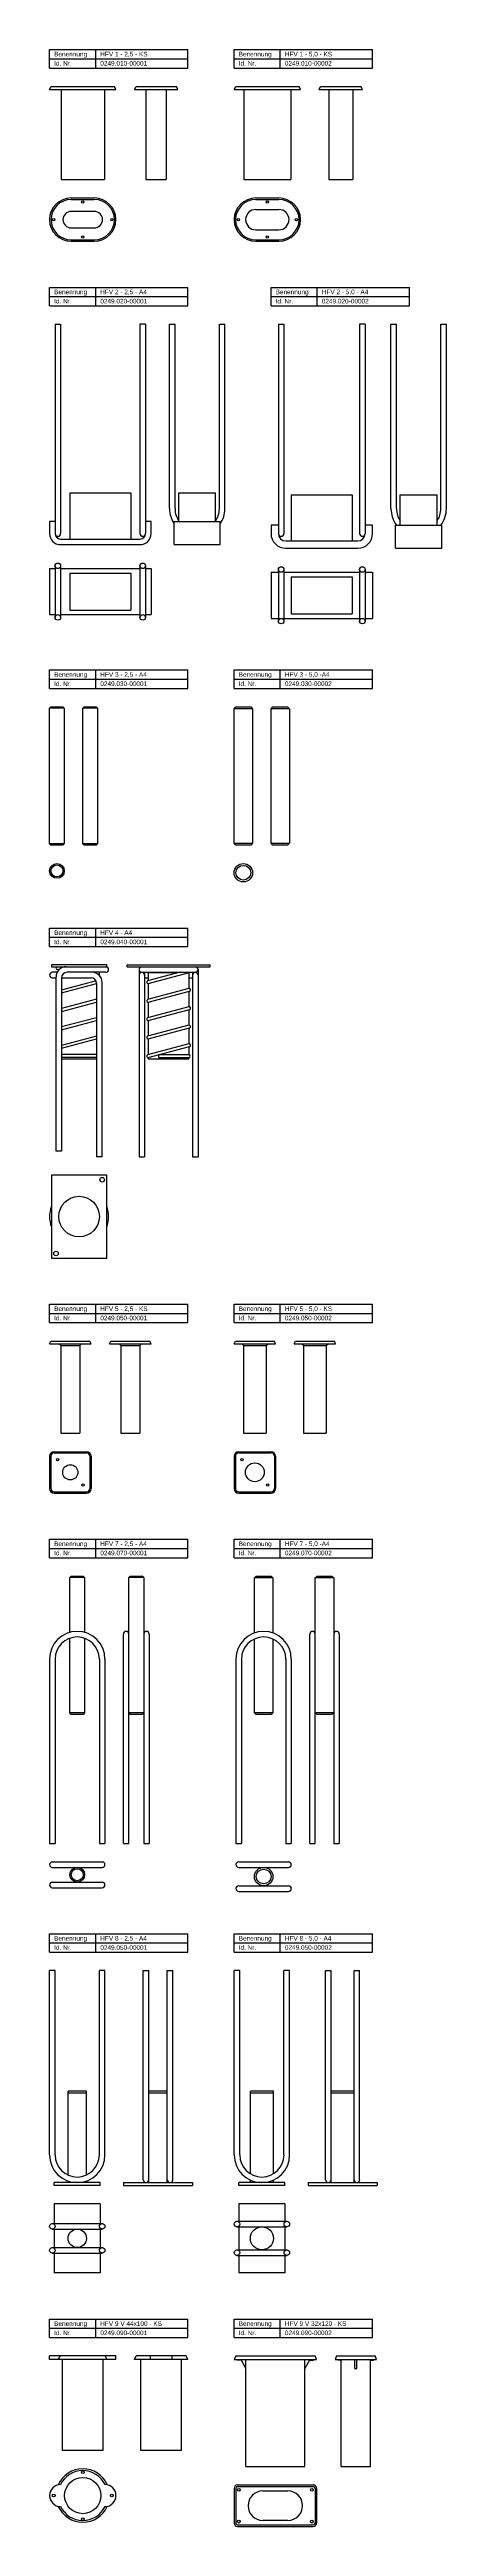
# Model space of a CAD drawing. Header units: millimetres. Extents: x 77 to 507, y 249 to 2936.
import ezdxf

# ---------------------------------------------------------------- set-up
doc = ezdxf.new("R2010")
doc.units = ezdxf.units.MM
doc.header["$LTSCALE"] = 15
doc.layers.add('HALFEN', color=2, linetype='CONTINUOUS')
doc.styles.add('ARIAL50', font='ARIAL.TTF', dxfattribs={"height": 5})

msp = doc.modelspace()

# ---------------------------------------------------------------- linework, layer by layer
at = {"layer": 'HALFEN'}
for p, q in [((77.2, 2936.2), (227.2, 2936.2)), ((77.2, 2916.2), (77.2, 2936.2)), ((127.2, 2916.2), (127.2, 2936.2)), ((227.2, 2916.2), (227.2, 2936.2)), ((277.2, 2936.2), (427.2, 2936.2)), ((277.2, 2916.2), (277.2, 2936.2)), ((327.2, 2916.2), (327.2, 2936.2)), ((427.2, 2916.2), (427.2, 2936.2)), ((77.2, 2926.2), (227.2, 2926.2)), ((77.2, 2916.2), (227.2, 2916.2)), ((277.2, 2926.2), (427.2, 2926.2)), ((277.2, 2916.2), (427.2, 2916.2)), ((77.2, 2892.8), (78.9, 2896.2)), ((77.2, 2892.8), (149.2, 2892.8)), ((78.9, 2896.2), (147.6, 2896.2)), ((89.7, 2892.8), (89.7, 2795.2)), ((136.7, 2892.8), (136.7, 2795.2)), ((149.2, 2892.8), (147.6, 2896.2)), ((169.2, 2892.8), (170.9, 2896.2)), ((169.2, 2892.8), (216.2, 2892.8)), ((170.9, 2896.2), (214.6, 2896.2)), ((181.7, 2892.8), (181.7, 2795.2)), ((203.7, 2892.8), (203.7, 2795.2)), ((216.2, 2892.8), (214.6, 2896.2)), ((277.2, 2892.8), (278.9, 2896.2)), ((277.2, 2892.8), (349.2, 2892.8)), ((278.9, 2896.2), (347.6, 2896.2)), ((287.7, 2892.8), (287.7, 2795.2)), ((338.7, 2892.8), (338.7, 2795.2)), ((349.2, 2892.8), (347.6, 2896.2)), ((369.2, 2892.8), (370.9, 2896.2)), ((369.2, 2892.8), (416.2, 2892.8)), ((370.9, 2896.2), (414.6, 2896.2)), ((379.7, 2892.8), (379.7, 2795.2)), ((405.7, 2892.8), (405.7, 2795.2)), ((416.2, 2892.8), (414.6, 2896.2)), ((89.7, 2795.2), (136.7, 2795.2)), ((181.7, 2795.2), (203.7, 2795.2)), ((287.7, 2795.2), (338.7, 2795.2)), ((379.7, 2795.2), (405.7, 2795.2)), ((100.7, 2775.2), (125.7, 2775.2)), ((100.7, 2773.6), (125.7, 2773.6)), ((300.7, 2775.2), (325.7, 2775.2)), ((300.7, 2773.6), (325.7, 2773.6)), ((100.7, 2760.8), (125.7, 2760.8)), ((100.7, 2742.8), (125.7, 2742.8)), ((300.7, 2762.8), (325.7, 2762.8)), ((300.7, 2740.8), (325.7, 2740.8)), ((100.7, 2729.9), (125.7, 2729.9)), ((100.7, 2728.2), (125.7, 2728.2)), ((300.7, 2729.9), (325.7, 2729.9)), ((300.7, 2728.2), (325.7, 2728.2)), ((77.2, 2678.2), (227.2, 2678.2)), ((77.2, 2658.2), (77.2, 2678.2)), ((77.2, 2668.2), (227.2, 2668.2)), ((127.2, 2658.2), (127.2, 2678.2)), ((227.2, 2658.2), (227.2, 2678.2)), ((317.2, 2678.2), (467.2, 2678.2)), ((317.2, 2658.2), (317.2, 2678.2)), ((317.2, 2668.2), (467.2, 2668.2)), ((367.2, 2658.2), (367.2, 2678.2)), ((467.2, 2658.2), (467.2, 2678.2)), ((77.2, 2658.2), (227.2, 2658.2)), ((83.2, 2638.2), (83.2, 2411.2)), ((83.2, 2638.2), (89.2, 2638.2)), ((89.2, 2638.2), (89.2, 2411.2)), ((175.2, 2638.2), (175.2, 2411.2)), ((181.2, 2638.2), (175.2, 2638.2)), ((181.2, 2638.2), (181.2, 2411.2)), ((207.2, 2638.2), (213.2, 2638.2)), ((207.2, 2438.2), (207.2, 2638.2)), ((213.2, 2438.2), (213.2, 2638.2)), ((261.2, 2438.2), (261.2, 2638.2)), ((261.2, 2638.2), (267.2, 2638.2)), ((267.2, 2438.2), (267.2, 2638.2)), ((317.2, 2658.2), (467.2, 2658.2)), ((325.2, 2638.2), (325.2, 2411.2)), ((325.2, 2638.2), (331.2, 2638.2)), ((331.2, 2638.2), (331.2, 2411.2)), ((413.2, 2638.2), (413.2, 2411.2)), ((419.2, 2638.2), (413.2, 2638.2)), ((419.2, 2638.2), (419.2, 2411.2)), ((447.2, 2438.2), (447.2, 2638.2)), ((447.2, 2638.2), (453.2, 2638.2)), ((453.2, 2438.2), (453.2, 2638.2)), ((501.2, 2438.2), (501.2, 2638.2)), ((501.2, 2638.2), (507.2, 2638.2)), ((507.2, 2438.2), (507.2, 2638.2)), ((99.2, 2455.2), (165.2, 2455.2)), ((99.2, 2455.2), (99.2, 2405.2)), ((165.2, 2455.2), (165.2, 2405.2)), ((217.2, 2455.2), (257.2, 2455.2)), ((217.2, 2424.2), (217.2, 2455.2)), ((257.2, 2424.2), (257.2, 2455.2)), ((339.2, 2453.2), (339.2, 2403.2)), ((339.2, 2453.2), (405.2, 2453.2)), ((405.2, 2453.2), (405.2, 2403.2)), ((457.2, 2453.2), (497.2, 2453.2)), ((457.2, 2420.2), (457.2, 2453.2)), ((497.2, 2420.2), (497.2, 2453.2)), ((77.2, 2424.2), (77.2, 2411.2)), ((83.2, 2424.2), (77.2, 2424.2)), ((187.2, 2424.2), (181.2, 2424.2)), ((187.2, 2411.2), (187.2, 2424.2)), ((212.2, 2399.2), (212.2, 2424.2)), ((212.2, 2424.2), (262.2, 2424.2)), ((262.2, 2399.2), (262.2, 2424.2)), ((317.2, 2420.2), (317.2, 2411.2)), ((325.2, 2420.2), (317.2, 2420.2)), ((427.2, 2420.2), (419.2, 2420.2)), ((427.2, 2411.2), (427.2, 2420.2)), ((452.2, 2420.2), (502.2, 2420.2)), ((452.2, 2395.2), (452.2, 2420.2)), ((502.2, 2395.2), (502.2, 2420.2)), ((89.2, 2405.2), (175.2, 2405.2)), ((89.2, 2399.2), (175.2, 2399.2)), ((212.2, 2399.2), (262.2, 2399.2)), ((333.2, 2403.2), (411.2, 2403.2)), ((333.2, 2395.2), (411.2, 2395.2)), ((452.2, 2395.2), (502.2, 2395.2)), ((77.2, 2373.2), (77.2, 2323.2)), ((77.2, 2373.2), (83.2, 2373.2)), ((83.2, 2376.2), (83.2, 2320.2)), ((89.2, 2376.2), (89.2, 2320.2)), ((89.2, 2373.2), (175.2, 2373.2)), ((99.2, 2368.2), (99.2, 2328.2)), ((99.2, 2368.2), (165.2, 2368.2)), ((165.2, 2368.2), (165.2, 2328.2)), ((175.2, 2376.2), (175.2, 2320.2)), ((181.2, 2376.2), (181.2, 2320.2)), ((181.2, 2373.2), (187.2, 2373.2)), ((187.2, 2373.2), (187.2, 2323.2)), ((317.2, 2369.2), (317.2, 2319.2)), ((317.2, 2369.2), (325.2, 2369.2)), ((325.2, 2372.2), (325.2, 2316.2)), ((331.2, 2372.2), (331.2, 2316.2)), ((331.2, 2369.2), (413.2, 2369.2)), ((413.2, 2372.2), (413.2, 2316.2)), ((419.2, 2372.2), (419.2, 2316.2)), ((419.2, 2369.2), (427.2, 2369.2)), ((427.2, 2369.2), (427.2, 2319.2)), ((339.2, 2364.2), (405.2, 2364.2)), ((339.2, 2364.2), (339.2, 2324.2)), ((405.2, 2364.2), (405.2, 2324.2)), ((77.2, 2323.2), (83.2, 2323.2)), ((89.2, 2323.2), (175.2, 2323.2)), ((99.2, 2328.2), (165.2, 2328.2)), ((181.2, 2323.2), (187.2, 2323.2)), ((317.2, 2319.2), (325.2, 2319.2)), ((329.2, 2319.2), (413.2, 2319.2)), ((339.2, 2324.2), (405.2, 2324.2)), ((419.2, 2319.2), (427.2, 2319.2)), ((77.2, 2263.2), (227.2, 2263.2)), ((77.2, 2243.2), (77.2, 2263.2)), ((127.2, 2243.2), (127.2, 2263.2)), ((227.2, 2243.2), (227.2, 2263.2)), ((277.2, 2263.2), (427.2, 2263.2)), ((277.2, 2243.2), (277.2, 2263.2)), ((327.2, 2243.2), (327.2, 2263.2)), ((427.2, 2243.2), (427.2, 2263.2)), ((77.2, 2253.2), (227.2, 2253.2)), ((77.2, 2243.2), (227.2, 2243.2)), ((277.2, 2253.2), (427.2, 2253.2)), ((277.2, 2243.2), (427.2, 2243.2)), ((78.7, 2223.2), (77.2, 2221.8)), ((77.2, 2074.7), (77.2, 2221.8)), ((93.2, 2221.8), (77.2, 2221.8)), ((78.7, 2223.2), (91.7, 2223.2)), ((91.7, 2223.2), (93.2, 2221.8)), ((93.2, 2221.8), (93.2, 2074.7)), ((113.2, 2221.8), (114.7, 2223.2)), ((113.2, 2074.7), (113.2, 2221.8)), ((129.2, 2221.8), (113.2, 2221.8)), ((114.7, 2223.2), (127.7, 2223.2)), ((129.2, 2221.8), (127.7, 2223.2)), ((129.2, 2221.8), (129.2, 2074.7)), ((277.2, 2221.2), (279.2, 2223.2)), ((277.2, 2075.2), (277.2, 2221.2)), ((297.2, 2221.2), (277.2, 2221.2)), ((279.2, 2223.2), (295.2, 2223.2)), ((295.2, 2223.2), (297.2, 2221.2)), ((297.2, 2221.2), (297.2, 2075.2)), ((317.2, 2221.2), (319.2, 2223.2)), ((317.2, 2075.2), (317.2, 2221.2)), ((337.2, 2221.2), (317.2, 2221.2)), ((319.2, 2223.2), (335.2, 2223.2)), ((335.2, 2223.2), (337.2, 2221.2)), ((337.2, 2221.2), (337.2, 2075.2)), ((78.7, 2073.2), (77.2, 2074.7)), ((93.2, 2074.7), (77.2, 2074.7)), ((91.7, 2073.2), (78.7, 2073.2)), ((93.2, 2074.7), (91.7, 2073.2)), ((113.2, 2074.7), (114.7, 2073.2)), ((129.2, 2074.7), (113.2, 2074.7)), ((127.7, 2073.2), (114.7, 2073.2)), ((127.7, 2073.2), (129.2, 2074.7)), ((277.2, 2075.2), (297.2, 2075.2)), ((279.2, 2073.2), (277.2, 2075.2)), ((295.2, 2073.2), (279.2, 2073.2)), ((297.2, 2075.2), (295.2, 2073.2)), ((319.2, 2073.2), (317.2, 2075.2)), ((317.2, 2075.2), (337.2, 2075.2)), ((335.2, 2073.2), (319.2, 2073.2)), ((337.2, 2075.2), (335.2, 2073.2)), ((77.2, 1983.2), (227.2, 1983.2)), ((77.2, 1963.2), (77.2, 1983.2)), ((77.2, 1973.2), (227.2, 1973.2)), ((77.2, 1963.2), (227.2, 1963.2)), ((127.2, 1963.2), (127.2, 1983.2)), ((227.2, 1963.2), (227.2, 1983.2)), ((139.2, 1943.2), (79.2, 1943.2)), ((79.2, 1943.2), (79.2, 1941.2)), ((79.2, 1941.2), (139.2, 1941.2)), ((85.5, 1935.2), (80.2, 1935.2)), ((85.7, 1941.2), (132.7, 1941.2)), ((85.7, 1941.2), (85.7, 1941.2)), ((85.7, 1938.2), (85.7, 1938.2)), ((85.7, 1938.2), (87.7, 1938.2)), ((138.2, 1935.2), (96.2, 1935.2)), ((131.2, 1931.8), (131.2, 1935.2)), ((132.7, 1941.2), (132.7, 1941.2)), ((139.2, 1941.2), (139.2, 1943.2)), ((161.2, 1941.2), (161.2, 1943.2)), ((161.2, 1943.2), (251.2, 1943.2)), ((161.2, 1941.2), (251.2, 1941.2)), ((174.2, 1938.2), (174.2, 1735.2)), ((177.2, 1935.2), (235.2, 1935.2)), ((180.2, 1935.2), (180.2, 1735.2)), ((218.7, 1935.2), (183.5, 1925.8)), ((184.2, 1922.9), (229, 1934.9)), ((216.6, 1934.7), (184.2, 1934.7)), ((184.2, 1934.7), (184.2, 1926)), ((216.6, 1934.7), (216.6, 1935.2)), ((228.2, 1934.7), (228.2, 1917.8)), ((232.2, 1935.2), (232.2, 1735.2)), ((238.2, 1938.2), (238.2, 1735.2)), ((251.2, 1941.2), (251.2, 1943.2)), ((80.2, 1929.2), (84.2, 1929.2)), ((84.2, 1741.2), (84.2, 1930.2)), ((90.2, 1929.2), (90.2, 1741.2)), ((90.2, 1929.2), (122.2, 1929.2)), ((127.6, 1925.9), (90.2, 1915.9)), ((90.2, 1912.8), (128.2, 1922.9)), ((128.2, 1923.2), (128.2, 1735.2)), ((134.2, 1735.2), (134.2, 1924.2)), ((180.2, 1929.2), (184.2, 1929.2)), ((228.2, 1917.8), (183.5, 1905.8)), ((184.2, 1922.9), (184.2, 1906)), ((184.2, 1902.9), (229, 1914.9)), ((228.2, 1929.2), (232.2, 1929.2)), ((228.2, 1914.7), (228.2, 1897.8)), ((128.2, 1906), (90.2, 1895.9)), ((90.2, 1892.8), (128.2, 1902.9)), ((128.2, 1886), (90.2, 1875.9)), ((90.2, 1872.8), (128.2, 1882.9)), ((228.2, 1897.8), (183.5, 1885.8)), ((184.2, 1902.9), (184.2, 1886)), ((184.2, 1882.9), (229, 1894.9)), ((184.2, 1882.9), (184.2, 1866)), ((228.2, 1894.7), (228.2, 1877.8)), ((128.2, 1866), (90.2, 1855.9)), ((90.2, 1852.8), (128.2, 1862.9)), ((228.2, 1877.8), (183.5, 1865.8)), ((228.2, 1857.8), (183.5, 1845.8)), ((184.2, 1862.9), (229, 1874.9)), ((184.2, 1862.9), (184.2, 1846)), ((184.2, 1842.9), (229, 1854.9)), ((228.2, 1874.7), (228.2, 1857.8)), ((228.2, 1854.7), (228.2, 1845.9)), ((128.2, 1845.9), (90.2, 1845.9)), ((128.2, 1842.9), (90.2, 1842.9)), ((90.2, 1841.2), (128.2, 1841.2)), ((184.2, 1842.9), (184.2, 1841.2)), ((184.2, 1841.2), (228.2, 1841.2)), ((195.3, 1845.9), (228.2, 1845.9)), ((195.3, 1845.9), (195.3, 1842.9)), ((195.3, 1842.9), (228.2, 1842.9)), ((228.2, 1842.9), (228.2, 1841.2)), ((90.2, 1741.2), (84.2, 1741.2)), ((134.2, 1735.2), (128.2, 1735.2)), ((174.2, 1735.2), (180.2, 1735.2)), ((232.2, 1735.2), (238.2, 1735.2)), ((77.2, 1575.2), (227.2, 1575.2)), ((77.2, 1555.2), (77.2, 1575.2)), ((77.2, 1565.2), (227.2, 1565.2)), ((127.2, 1555.2), (127.2, 1575.2)), ((227.2, 1555.2), (227.2, 1575.2)), ((277.2, 1575.2), (427.2, 1575.2)), ((277.2, 1555.2), (277.2, 1575.2)), ((277.2, 1565.2), (427.2, 1565.2)), ((327.2, 1555.2), (327.2, 1575.2)), ((427.2, 1555.2), (427.2, 1575.2)), ((77.2, 1555.2), (227.2, 1555.2)), ((77.2, 1532.2), (78.6, 1535.2)), ((77.2, 1532.2), (122.2, 1532.2)), ((78.6, 1535.2), (120.9, 1535.2)), ((89.5, 1530.2), (87.5, 1532.2)), ((110, 1530.2), (112, 1532.2)), ((122.2, 1532.2), (120.9, 1535.2)), ((142.2, 1532.2), (143.6, 1535.2)), ((142.2, 1532.2), (187.2, 1532.2)), ((143.6, 1535.2), (185.9, 1535.2)), ((154.5, 1530.2), (152.5, 1532.2)), ((175, 1530.2), (177, 1532.2)), ((187.2, 1532.2), (185.9, 1535.2)), ((277.2, 1555.2), (427.2, 1555.2)), ((277.2, 1532.2), (278.6, 1535.2)), ((277.2, 1532.2), (322.2, 1532.2)), ((278.6, 1535.2), (320.9, 1535.2)), ((287.5, 1530.2), (285.5, 1532.2)), ((312, 1530.2), (314, 1532.2)), ((322.2, 1532.2), (320.9, 1535.2)), ((342.2, 1532.2), (343.6, 1535.2)), ((342.2, 1532.2), (387.2, 1532.2)), ((343.6, 1535.2), (385.9, 1535.2)), ((352.5, 1530.2), (350.5, 1532.2)), ((377, 1530.2), (379, 1532.2)), ((387.2, 1532.2), (385.9, 1535.2)), ((89.5, 1530.2), (89.5, 1435.2)), ((89.5, 1530.2), (110, 1530.2)), ((110, 1530.2), (110, 1435.2)), ((154.5, 1530.2), (154.5, 1435.2)), ((154.5, 1530.2), (175, 1530.2)), ((175, 1530.2), (175, 1435.2)), ((287.5, 1530.2), (312, 1530.2)), ((287.5, 1530.2), (287.5, 1435.2)), ((312, 1530.2), (312, 1435.2)), ((352.5, 1530.2), (377, 1530.2)), ((352.5, 1530.2), (352.5, 1435.2)), ((377, 1530.2), (377, 1435.2)), ((89.5, 1435.2), (110, 1435.2)), ((154.5, 1435.2), (175, 1435.2)), ((287.5, 1435.2), (312, 1435.2)), ((352.5, 1435.2), (377, 1435.2)), ((77.2, 1410.2), (77.2, 1375.2)), ((78.6, 1410.3), (78.6, 1375.2)), ((82.2, 1415.2), (117.2, 1415.2)), ((82.2, 1413.9), (117.3, 1413.9)), ((120.9, 1410.3), (120.9, 1375.2)), ((122.2, 1410.2), (122.2, 1375.2)), ((277.2, 1410.2), (277.2, 1375.2)), ((278.6, 1410.3), (278.6, 1375.2)), ((282.2, 1415.2), (317.2, 1415.2)), ((282.2, 1413.9), (317.3, 1413.9)), ((320.9, 1410.3), (320.9, 1375.2)), ((322.2, 1410.2), (322.2, 1375.2)), ((82.2, 1371.6), (117.3, 1371.6)), ((282.2, 1371.6), (317.3, 1371.6)), ((82.2, 1370.2), (117.2, 1370.2)), ((282.2, 1370.2), (317.2, 1370.2)), ((77.2, 1320.2), (227.2, 1320.2)), ((77.2, 1300.2), (77.2, 1320.2)), ((127.2, 1300.2), (127.2, 1320.2)), ((227.2, 1300.2), (227.2, 1320.2)), ((277.2, 1320.2), (427.2, 1320.2)), ((277.2, 1300.2), (277.2, 1320.2)), ((327.2, 1300.2), (327.2, 1320.2)), ((427.2, 1300.2), (427.2, 1320.2)), ((77.2, 1310.2), (227.2, 1310.2)), ((77.2, 1300.2), (227.2, 1300.2)), ((277.2, 1310.2), (427.2, 1310.2)), ((277.2, 1300.2), (427.2, 1300.2)), ((100.7, 1280.2), (99.2, 1278.8)), ((115.2, 1278.8), (99.2, 1278.8)), ((99.2, 1219.2), (99.2, 1278.8)), ((100.7, 1280.2), (113.7, 1280.2)), ((113.7, 1280.2), (115.2, 1278.8)), ((115.2, 1278.8), (115.2, 1219.2)), ((163.2, 1278.8), (164.7, 1280.2)), ((163.2, 990.2), (163.2, 1278.8)), ((179.2, 1278.8), (163.2, 1278.8)), ((164.7, 1280.2), (177.7, 1280.2)), ((179.2, 1278.8), (177.7, 1280.2)), ((179.2, 1278.8), (179.2, 990.2)), ((299.2, 1278.2), (301.2, 1280.2)), ((319.2, 1278.2), (299.2, 1278.2)), ((299.2, 1218.5), (299.2, 1278.2)), ((301.2, 1280.2), (317.2, 1280.2)), ((317.2, 1280.2), (319.2, 1278.2)), ((319.2, 1278.2), (319.2, 1218.5)), ((365.2, 1278.2), (367.2, 1280.2)), ((365.2, 990.2), (365.2, 1278.2)), ((385.2, 1278.2), (365.2, 1278.2)), ((367.2, 1280.2), (383.2, 1280.2)), ((383.2, 1280.2), (385.2, 1278.2)), ((385.2, 1278.2), (385.2, 990.2)), ((99.2, 1131.8), (99.2, 1212.9)), ((115.2, 1212.9), (115.2, 1131.8)), ((157.2, 990.2), (157.2, 1217.2)), ((185.2, 1217.2), (185.2, 990.2)), ((299.2, 1132.2), (299.2, 1212.1)), ((319.2, 1212.1), (319.2, 1132.2)), ((359.2, 990.2), (359.2, 1217.2)), ((391.2, 1217.2), (391.2, 990.2)), ((77.2, 1190.2), (77.2, 990.2)), ((83.2, 1190.2), (83.2, 990.2)), ((131.2, 1190.2), (131.2, 990.2)), ((137.2, 1190.2), (137.2, 990.2)), ((279.2, 1190.2), (279.2, 990.2)), ((285.2, 1190.2), (285.2, 990.2)), ((333.2, 1190.2), (333.2, 990.2)), ((339.2, 1190.2), (339.2, 990.2)), ((115.2, 1131.8), (99.2, 1131.8)), ((100.7, 1130.2), (99.2, 1131.8)), ((113.7, 1130.2), (100.7, 1130.2)), ((115.2, 1131.8), (113.7, 1130.2)), ((179.2, 1131.8), (163.2, 1131.8)), ((163.2, 1131.8), (164.7, 1130.2)), ((177.7, 1130.2), (164.7, 1130.2)), ((177.7, 1130.2), (179.2, 1131.8)), ((299.2, 1132.2), (319.2, 1132.2)), ((301.2, 1130.2), (299.2, 1132.2)), ((317.2, 1130.2), (301.2, 1130.2)), ((319.2, 1132.2), (317.2, 1130.2)), ((365.2, 1132.2), (385.2, 1132.2)), ((367.2, 1130.2), (365.2, 1132.2)), ((383.2, 1130.2), (367.2, 1130.2)), ((385.2, 1132.2), (383.2, 1130.2)), ((77.2, 990.2), (83.2, 990.2)), ((80.2, 970.2), (134.2, 970.2)), ((131.2, 990.2), (137.2, 990.2)), ((157.2, 990.2), (163.2, 990.2)), ((179.2, 990.2), (185.2, 990.2)), ((279.2, 990.2), (285.2, 990.2)), ((282.2, 970.2), (336.2, 970.2)), ((333.2, 990.2), (339.2, 990.2)), ((359.2, 990.2), (365.2, 990.2)), ((385.2, 990.2), (391.2, 990.2)), ((80.2, 964.2), (134.2, 964.2)), ((80.2, 948.2), (134.2, 948.2)), ((80.2, 942.2), (134.2, 942.2)), ((282.2, 964.2), (336.2, 964.2)), ((282.2, 944.2), (336.2, 944.2)), ((282.2, 938.2), (336.2, 938.2)), ((77.2, 892.3), (227.2, 892.3)), ((77.2, 872.3), (77.2, 892.3)), ((127.2, 872.3), (127.2, 892.3)), ((227.2, 872.3), (227.2, 892.3)), ((277.2, 892.3), (427.2, 892.3)), ((277.2, 872.3), (277.2, 892.3)), ((327.2, 872.3), (327.2, 892.3)), ((427.2, 872.3), (427.2, 892.3)), ((77.2, 882.3), (227.2, 882.3)), ((77.2, 872.3), (227.2, 872.3)), ((277.2, 882.3), (427.2, 882.3)), ((277.2, 872.3), (427.2, 872.3)), ((77.2, 652.3), (77.2, 852.3)), ((83.2, 852.3), (77.2, 852.3)), ((83.2, 652.3), (83.2, 852.3)), ((131.2, 652.3), (131.2, 852.3)), ((137.2, 852.3), (131.2, 852.3)), ((137.2, 652.3), (137.2, 852.3)), ((178.8, 852.3), (184.8, 852.3)), ((178.8, 625.3), (178.8, 852.3)), ((184.8, 622.3), (184.8, 852.3)), ((204.8, 622.3), (204.8, 852.3)), ((204.8, 852.3), (210.8, 852.3)), ((210.8, 625.3), (210.8, 852.3)), ((277.2, 652.3), (277.2, 852.3)), ((283.3, 852.3), (277.2, 852.3)), ((283.3, 652.3), (283.3, 852.3)), ((331.2, 652.3), (331.2, 852.3)), ((337.2, 852.3), (331.2, 852.3)), ((337.2, 652.3), (337.2, 852.3)), ((376.3, 625.3), (376.3, 852.3)), ((376.3, 852.3), (382.3, 852.3)), ((382.3, 622.3), (382.3, 852.3)), ((407.3, 622.3), (407.3, 852.3)), ((407.3, 852.3), (413.2, 852.3)), ((413.2, 625.3), (413.2, 852.3)), ((117.2, 721.3), (97.3, 721.3)), ((97.3, 630.4), (97.3, 721.3)), ((117.2, 719.3), (97.3, 719.3)), ((117.2, 630.4), (117.2, 721.3)), ((204.8, 721.3), (184.8, 721.3)), ((204.8, 719.3), (184.8, 719.3)), ((294.8, 631.8), (294.8, 721.3)), ((319.8, 721.3), (294.8, 721.3)), ((319.8, 719.3), (294.8, 719.3)), ((319.8, 631.8), (319.8, 721.3)), ((407.3, 721.3), (382.3, 721.3)), ((407.3, 719.3), (382.3, 719.3)), ((132.2, 622.3), (82.2, 622.3)), ((82.2, 619.3), (82.2, 622.3)), ((132.2, 619.3), (82.2, 619.3)), ((97.3, 622.3), (97.3, 624)), ((117.2, 622.3), (117.2, 624)), ((132.2, 619.3), (132.2, 622.3)), ((157.2, 622.3), (157.2, 619.3)), ((157.2, 622.3), (232.2, 622.3)), ((157.2, 619.3), (232.2, 619.3)), ((232.2, 622.3), (232.2, 619.3)), ((332.2, 622.3), (282.2, 622.3)), ((282.2, 619.3), (282.2, 622.3)), ((332.2, 619.3), (282.2, 619.3)), ((294.8, 622.3), (294.8, 625)), ((319.8, 622.3), (319.8, 625)), ((332.2, 619.3), (332.2, 622.3)), ((357.3, 622.3), (432.3, 622.3)), ((357.3, 622.3), (357.3, 619.3)), ((357.3, 619.3), (432.3, 619.3)), ((432.3, 622.3), (432.3, 619.3)), ((82.2, 599.3), (82.2, 577.8)), ((132.2, 599.3), (82.2, 599.3)), ((132.2, 599.3), (132.2, 577.8)), ((332.2, 599.3), (282.2, 599.3)), ((282.2, 599.3), (282.2, 580.3)), ((332.2, 599.3), (332.2, 580.3)), ((80.2, 577.8), (134.2, 577.8)), ((80.2, 571.8), (134.2, 571.8)), ((82.2, 571.8), (82.2, 551.8)), ((132.2, 571.8), (132.2, 551.8)), ((280.3, 580.3), (334.3, 580.3)), ((280.3, 574.3), (334.3, 574.3)), ((282.2, 574.3), (282.2, 549.3)), ((332.2, 574.3), (332.2, 549.3)), ((80.2, 551.8), (134.2, 551.8)), ((80.2, 545.8), (134.2, 545.8)), ((82.2, 545.8), (82.2, 524.3)), ((132.2, 545.8), (132.2, 524.3)), ((280.3, 549.3), (334.3, 549.3)), ((280.3, 543.3), (334.3, 543.3)), ((282.2, 543.3), (282.2, 524.3)), ((332.2, 543.3), (332.2, 524.3)), ((132.2, 524.3), (82.2, 524.3)), ((332.2, 524.3), (282.2, 524.3)), ((77.2, 474.3), (227.2, 474.3)), ((77.2, 454.3), (77.2, 474.3)), ((77.2, 464.3), (227.2, 464.3)), ((127.2, 454.3), (127.2, 474.3)), ((227.2, 454.3), (227.2, 474.3)), ((277.2, 474.3), (427.2, 474.3)), ((277.2, 454.3), (277.2, 474.3)), ((277.2, 464.3), (427.2, 464.3)), ((327.2, 454.3), (327.2, 474.3)), ((427.2, 454.3), (427.2, 474.3)), ((77.2, 454.3), (227.2, 454.3)), ((149.2, 434.3), (77.2, 434.3)), ((77.2, 430.3), (77.2, 434.3)), ((149.2, 430.3), (77.2, 430.3)), ((86.7, 430.3), (89.1, 434.3)), ((91.2, 331.8), (91.2, 430.3)), ((135.2, 331.8), (135.2, 430.3)), ((139.8, 430.3), (137.4, 434.3)), ((149.2, 430.3), (149.2, 434.3)), ((169.2, 430.3), (171.2, 434.3)), ((227.2, 430.3), (169.2, 430.3)), ((225.2, 434.3), (171.2, 434.3)), ((176.2, 331.8), (176.2, 430.3)), ((186.5, 430.3), (186.5, 434.3)), ((210, 430.3), (210, 434.3)), ((220.2, 331.8), (220.2, 430.3)), ((227.2, 430.3), (225.2, 434.3)), ((277.2, 454.3), (427.2, 454.3)), ((278.9, 434.3), (277.2, 430.5)), ((277.2, 430.5), (366.6, 430.5)), ((278.9, 434.3), (364.9, 434.3)), ((280.4, 429.5), (280.4, 430.5)), ((284.4, 430.5), (289.9, 420.5)), ((284.4, 429.5), (284.4, 430.5)), ((289.9, 314.3), (289.9, 430.5)), ((353.9, 314.3), (353.9, 430.5)), ((359.4, 430.5), (353.9, 420.5)), ((359.4, 429.5), (359.4, 430.5)), ((363.4, 429.5), (363.4, 430.5)), ((366.6, 430.5), (364.9, 434.3)), ((388.3, 434.3), (386.6, 430.5)), ((386.6, 430.5), (431.6, 430.5)), ((388.3, 434.3), (429.9, 434.3)), ((389.8, 429.5), (389.8, 430.5)), ((393.8, 429.5), (393.8, 430.5)), ((408.1, 420.5), (408.1, 430.5)), ((410.1, 420.5), (410.1, 430.5)), ((424.4, 429.5), (424.4, 430.5)), ((428.4, 429.5), (428.4, 430.5)), ((431.6, 430.5), (429.9, 434.3)), ((284.4, 429.5), (280.4, 429.5)), ((359.4, 429.5), (363.4, 429.5)), ((393.8, 429.5), (389.8, 429.5)), ((393.1, 314.3), (393.1, 429.5)), ((408.1, 420.5), (410.1, 420.5)), ((424.4, 429.5), (428.4, 429.5)), ((425.1, 314.3), (425.1, 429.5)), ((135.2, 331.8), (91.2, 331.8)), ((220.2, 331.8), (176.2, 331.8)), ((289.9, 314.3), (353.9, 314.3)), ((393.1, 314.3), (425.1, 314.3)), ((277.2, 290.6), (277.2, 253)), ((278.9, 290.6), (278.9, 253)), ((280.9, 294.3), (362.9, 294.3)), ((280.9, 292.6), (362.9, 292.6)), ((335.4, 287.7), (308.4, 287.7)), ((364.9, 290.6), (364.9, 253)), ((366.6, 290.6), (366.6, 253)), ((280.9, 251), (362.9, 251)), ((280.9, 249.3), (362.9, 249.3)), ((335.4, 255.8), (308.4, 255.8))]:
    msp.add_line(p, q, dxfattribs=at)
msp.add_lwpolyline([(139.2, 1715.2), (79.2, 1715.2), (79.2, 1625.2), (139.2, 1625.2)], close=True, dxfattribs=at)
for centre, radius in [((113.2, 2770.8), 1.25), ((313.2, 2770.8), 1.25), ((81.7, 2751.7), 1.25), ((144.7, 2751.7), 1.25), ((281.7, 2751.7), 1.25), ((344.7, 2751.7), 1.25), ((113.2, 2732.8), 1.25), ((313.2, 2732.8), 1.25), ((86.2, 2376.2), 3), ((178.2, 2376.2), 3), ((328.2, 2372.2), 3), ((416.2, 2372.2), 3), ((86.2, 2320.2), 3), ((178.2, 2320.2), 3), ((328.2, 2316.2), 3), ((416.2, 2316.2), 3), ((85.2, 2045.2), 8), ((85.2, 2045.2), 6.5), ((287.2, 2043.2), 10), ((287.2, 2043.2), 8), ((134.2, 1710.2), 2.5), ((109.2, 1670.2), 22), ((84.2, 1630.2), 2.5), ((85.9, 1406.6), 1.25), ((99.7, 1392.8), 8.25), ((285.9, 1406.6), 1.25), ((299.7, 1392.8), 10.2), ((113.6, 1378.9), 1.25), ((313.6, 1378.9), 1.25), ((107.2, 956.3), 8), ((107.2, 956.3), 6.5), ((309.2, 954.3), 10), ((309.2, 954.3), 8), ((80.2, 574.8), 3), ((107.2, 561.8), 10), ((134.2, 574.8), 3), ((280.3, 577.3), 3), ((307.3, 561.8), 12.5), ((334.3, 577.3), 3), ((80.2, 548.8), 3), ((134.2, 548.8), 3), ((280.3, 546.3), 3), ((334.3, 546.3), 3), ((113.2, 282.8), 19.7), ((113.2, 308.3), 1.5), ((81.7, 282.8), 1.5), ((144.7, 282.8), 1.5), ((282.4, 289.1), 1.5), ((361.4, 289.1), 1.5), ((113.2, 257.2), 1.5), ((282.4, 254.5), 1.5), ((361.4, 254.5), 1.5)]:
    msp.add_circle(centre, radius, dxfattribs=at)
for centre, radius, start, end in [((100.7, 2751.7), 23.5, 90, 270), ((100.7, 2751.7), 23.5, 90, 270), ((100.7, 2751.7), 21.9, 90, 270), ((125.7, 2751.7), 23.5, 270, 90), ((125.7, 2751.7), 21.9, 270, 90), ((300.7, 2751.7), 23.5, 90, 270), ((300.7, 2751.7), 23.5, 90, 270), ((300.7, 2751.7), 21.9, 90, 270), ((325.7, 2751.7), 23.5, 270, 90), ((325.7, 2751.7), 21.9, 270, 90), ((100.7, 2751.7), 9, 90, 270), ((125.7, 2751.7), 9, 270, 90), ((300.7, 2751.7), 11, 90, 270), ((325.7, 2751.7), 11, 270, 90), ((237.2, 2438.2), 30, 180, 213.5573), ((237.2, 2438.2), 24, 180, 215.6853), ((237.2, 2438.2), 24, 324.3147, 0), ((237.2, 2438.2), 30, 326.4427, 0), ((477.2, 2438.2), 30, 180, 216.8699), ((477.2, 2438.2), 24, 180, 213.5573), ((477.2, 2438.2), 24, 326.4427, 0), ((477.2, 2438.2), 30, 323.1301, 0), ((89.2, 2411.2), 12, 180, 270), ((89.2, 2411.2), 6, 180, 270), ((86.2, 2411.2), 3, 180, 0), ((175.2, 2411.2), 6, 270, 0), ((175.2, 2411.2), 12, 270, 0), ((178.2, 2411.2), 3, 180, 0), ((333.2, 2411.2), 16, 180, 270), ((328.2, 2411.2), 3, 180, 0), ((333.2, 2411.2), 8, 180, 270), ((411.2, 2411.2), 8, 270, 0), ((411.2, 2411.2), 16, 270, 0), ((416.2, 2411.2), 3, 180, 0), ((80.2, 1932.2), 3, 90, 270), ((95.2, 1930.2), 11, 90, 180), ((85.7, 1939.7), 1.5, 90, 270), ((96.2, 1929.2), 6, 90, 180), ((123.2, 1924.2), 11, 0, 90), ((138.2, 1938.2), 3, 270, 90), ((177.2, 1938.2), 3, 90, 270), ((177.2, 1932.2), 3, 0, 180), ((184.2, 1936.2), 1.55, 219.8, 270), ((228.6, 1936.3), 1.5, 284.9748, 312.9686), ((235.2, 1932.2), 3, 0, 180), ((235.2, 1938.2), 3, 270, 90), ((122.2, 1923.2), 6, 0, 90), ((183.9, 1924.4), 1.5, 104.9748, 284.9748), ((228.6, 1916.3), 1.5, 284.9748, 104.9748), ((183.9, 1904.4), 1.5, 104.9748, 284.9748), ((183.9, 1884.4), 1.5, 104.9748, 284.9748), ((228.6, 1896.3), 1.5, 284.9748, 104.9748), ((183.9, 1864.4), 1.5, 104.9748, 284.9748), ((228.6, 1876.3), 1.5, 284.9748, 104.9748), ((228.6, 1856.3), 1.5, 284.9748, 104.9748), ((183.9, 1844.4), 1.5, 104.9748, 284.9748), ((228.2, 1844.4), 1.47, 270, 90), ((109.2, 1670.2), 32, 159.6359, 200.3641), ((109.2, 1670.2), 32, 339.6359, 20.3641), ((82.2, 1410.2), 5, 90, 180), ((82.2, 1410.3), 3.6, 90, 180), ((117.2, 1410.2), 5, 0, 90), ((117.3, 1410.3), 3.6, 360, 90), ((282.2, 1410.2), 5, 90, 180), ((282.2, 1410.3), 3.6, 90, 180), ((317.2, 1410.2), 5, 0, 90), ((317.3, 1410.3), 3.6, 360, 90), ((82.2, 1375.2), 5, 180, 270), ((82.2, 1375.2), 3.6, 180, 270), ((117.2, 1375.2), 5, 270, 0), ((117.3, 1375.2), 3.6, 270, 360), ((282.2, 1375.2), 5, 180, 270), ((282.2, 1375.2), 3.6, 180, 270), ((317.2, 1375.2), 5, 270, 0), ((317.3, 1375.2), 3.6, 270, 360), ((107.2, 1190.2), 30, 0, 180), ((107.2, 1190.2), 24, 0, 180), ((160.2, 1217.2), 3, 0, 180), ((182.2, 1217.2), 3, 0, 180), ((309.2, 1190.2), 30, 0, 180), ((309.2, 1190.2), 24, 0, 180), ((362.2, 1217.2), 3, 0, 180), ((388.2, 1217.2), 3, 0, 180), ((80.2, 967.2), 3, 90, 270), ((134.2, 967.2), 3, 270, 90), ((282.2, 967.2), 3, 90, 270), ((336.2, 967.2), 3, 270, 90), ((80.2, 945.2), 3, 90, 270), ((134.2, 945.2), 3, 270, 90), ((282.2, 941.2), 3, 90, 270), ((336.2, 941.2), 3, 270, 90), ((107.2, 652.3), 30, 180, 0), ((107.2, 652.3), 24, 180, 0), ((307.3, 652.3), 30, 180, 0), ((307.3, 652.3), 24, 180, 0), ((181.7, 625.3), 3, 180, 0), ((207.8, 625.3), 3, 180, 0), ((379.3, 625.3), 3, 180, 0), ((410.3, 625.3), 3, 180, 0), ((113.2, 282.8), 29, 23.8636, 156.1364), ((113.2, 282.8), 27, 26.3843, 153.6157), ((89.2, 282.8), 12, 90.8953, 269.1047), ((113.2, 282.8), 29, 203.8636, 336.1364), ((113.2, 282.8), 27, 206.3843, 333.6157), ((137.2, 282.8), 12, 270.8953, 89.1047), ((280.9, 290.6), 3.7, 90, 180), ((280.9, 290.6), 2, 90, 180), ((308.4, 271.8), 16, 90, 270), ((335.4, 271.8), 16, 270, 90), ((362.9, 290.6), 3.7, 360, 90), ((362.9, 290.6), 2, 0, 90), ((280.9, 253), 3.7, 180, 270), ((280.9, 253), 2, 180, 270), ((362.9, 253), 2, 270, 0), ((362.9, 253), 3.7, 270, 360)]:
    msp.add_arc(centre, radius, start, end, dxfattribs=at)

# ---------------------------------------------------------------- texts
at = {"layer": 'HALFEN', "style": 'ARIAL50'}
for s, p in [('Benennung', (82.2, 2928.8)), ('HFV 1 - 2,5 - KS', (132.2, 2928.8)), ('Benennung', (282.2, 2928.8)), ('HFV 1 - 5,0 - KS', (332.2, 2928.8)), ('Id. Nr.', (82.2, 2918.8)), ('0249.010-00001', (132.2, 2918.8)), ('Id. Nr.', (282.2, 2918.8)), ('0249.010-00002', (332.2, 2918.8)), ('Benennung', (82.2, 2670.8)), ('Id. Nr.', (82.2, 2660.8)), ('0249.020-00001', (132.2, 2660.8)), ('HFV 2 - 2,5 - A4', (132.2, 2670.8)), ('Benennung', (322.2, 2670.8)), ('Id. Nr.', (322.2, 2660.8)), ('0249.020-00002', (372.2, 2660.8)), ('HFV 2 - 5,0 - A4', (372.2, 2670.8)), ('Benennung', (82.2, 2255.8)), ('HFV 3 - 2,5 - A4', (132.2, 2255.8)), ('Benennung', (282.2, 2255.8)), ('HFV 3 - 5,0 -A4', (332.2, 2255.8)), ('Id. Nr.', (82.2, 2245.8)), ('0249.030-00001', (132.2, 2245.8)), ('Id. Nr.', (282.2, 2245.8)), ('0249.030-00002', (332.2, 2245.8)), ('Benennung', (82.2, 1975.7)), ('Id. Nr.', (82.2, 1965.7)), ('0249.040-00001', (132.2, 1965.7)), ('HFV 4 - A4', (132.2, 1975.7)), ('Benennung', (82.2, 1567.8)), ('Id. Nr.', (82.2, 1557.7)), ('0249.050-00001', (132.2, 1557.7)), ('HFV 5 - 2,5 - KS', (132.2, 1567.8)), ('Benennung', (282.2, 1567.8)), ('Id. Nr.', (282.2, 1557.7)), ('0249.050-00002', (332.2, 1557.7)), ('HFV 5 - 5,0 - KS', (332.2, 1567.8)), ('Benennung', (82.2, 1312.8)), ('HFV 7 - 2,5 - A4', (132.2, 1312.8)), ('Benennung', (282.2, 1312.8)), ('HFV 7 - 5,0 -A4', (332.2, 1312.8)), ('Id. Nr.', (82.2, 1302.8)), ('0249.070-00001', (132.2, 1302.8)), ('Id. Nr.', (282.2, 1302.8)), ('0249.070-00002', (332.2, 1302.8)), ('Benennung', (82.2, 884.8)), ('HFV 8 - 2,5 - A4', (132.2, 884.8)), ('Benennung', (282.2, 884.8)), ('HFV 8 - 5,0 - A4', (332.2, 884.8)), ('Id. Nr.', (82.2, 874.8)), ('0249.050-00001', (132.2, 874.8)), ('Id. Nr.', (282.2, 874.8)), ('0249.050-00002', (332.2, 874.8)), ('Benennung', (82.2, 466.8)), ('Id. Nr.', (82.2, 456.8)), ('0249.090-00001', (132.2, 456.8)), ('HFV 9 V 44x100 - KS', (132.2, 466.8)), ('Benennung', (282.2, 466.8)), ('Id. Nr.', (282.2, 456.8)), ('0249.090-00002', (332.2, 456.8)), ('HFV 9 V 32x120 - KS', (332.2, 466.8))]:
    msp.add_text(s, height=5, dxfattribs=at).set_placement(p)

doc.saveas('drawing.dxf')
